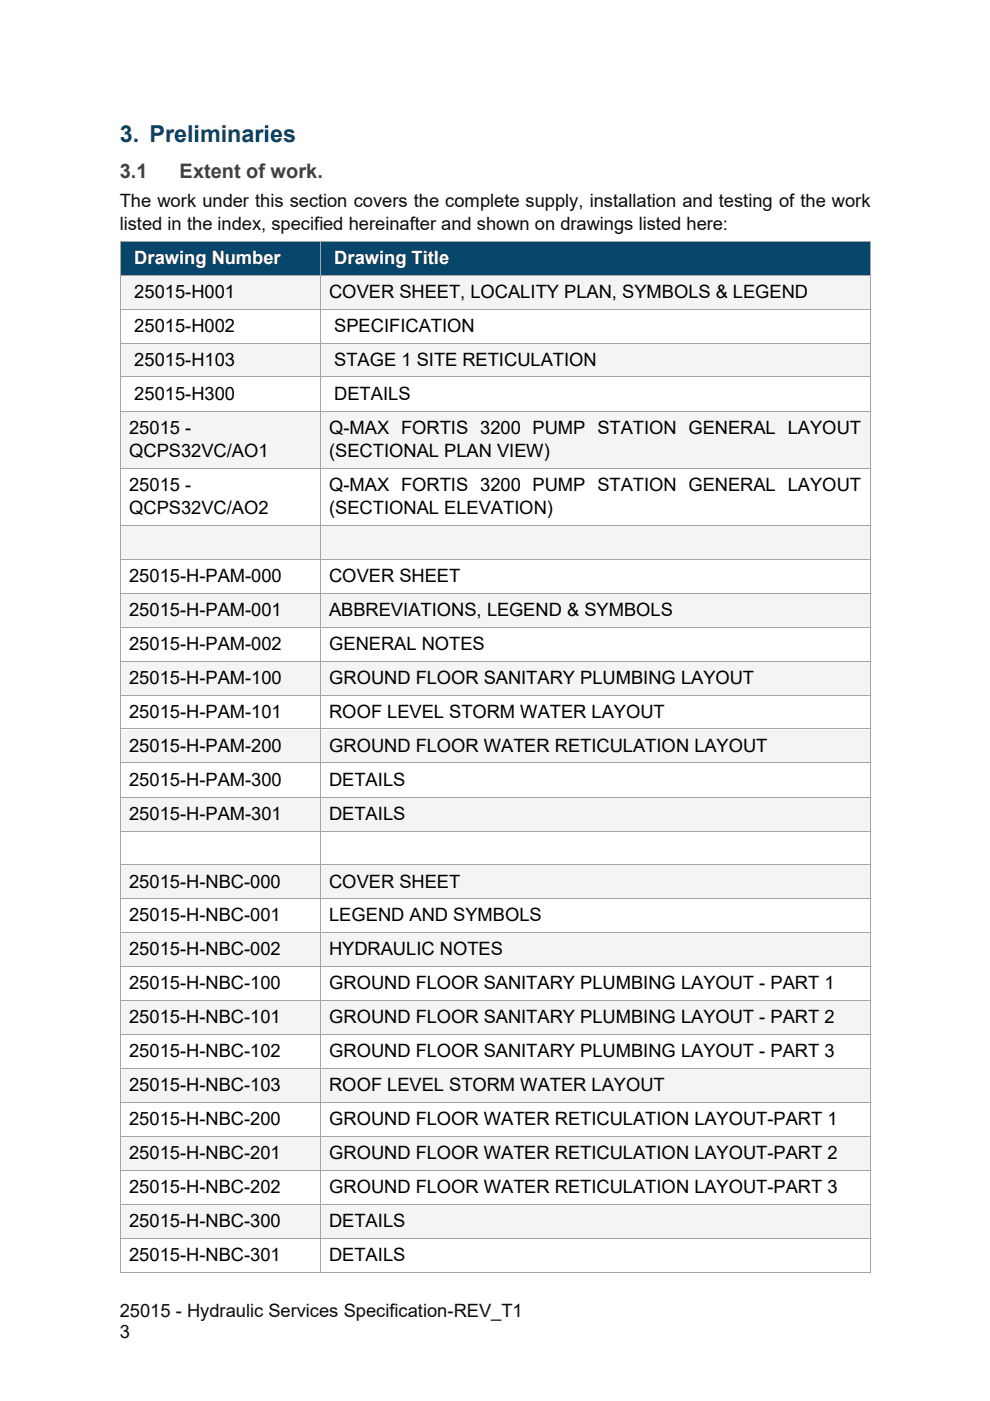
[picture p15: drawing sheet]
<svg xmlns="http://www.w3.org/2000/svg" width="210mm" height="297mm" viewBox="0 0 210 297" stroke-linecap="round" stroke-linejoin="round" font-family="sans-serif">
<defs><g id="words">
<text font-size="5" fill="#07456b" x="25.4" y="30.1">3. Preliminaries</text>
<g font-size="4.2" fill="#424143">
<text x="25.4" y="37.8">3.1</text>
<text x="38.1" y="37.8">Extent of work.</text>
</g>
<g font-size="3.9" fill="#0d0d0d">
<text x="25.4" y="43.8">The work under this section covers the complete supply, installation and testing of the work</text>
<text x="25.4" y="48.7">listed in the index, specified hereinafter and shown on drawings listed here:</text>
<text x="25.4" y="279.2">25015 - Hydraulic Services Specification-REV_T1</text>
<text x="25.4" y="283.7">3</text>
</g>
<g font-size="3.9" fill="#fff">
<text x="28.5" y="55.9">Drawing Number</text>
<text x="70.9" y="55.9">Drawing Title</text>
</g>
<g font-size="3.9">
<text x="28.5" y="63.1">25015-H001</text>
<text x="69.8" y="63.1">COVER SHEET, LOCALITY PLAN, SYMBOLS &amp; LEGEND</text>
<text x="28.5" y="70.3">25015-H002</text>
<text x="70.9" y="70.3">SPECIFICATION</text>
<text x="28.5" y="77.5">25015-H103</text>
<text x="70.9" y="77.5">STAGE 1 SITE RETICULATION</text>
<text x="28.5" y="84.8">25015-H300</text>
<text x="70.9" y="84.8">DETAILS</text>
<text x="27.4" y="91.9">25015 -</text>
<text x="69.8" y="91.9">Q-MAX FORTIS 3200 PUMP STATION GENERAL LAYOUT</text>
<text x="27.4" y="96.9">QCPS32VC/AO1</text>
<text x="69.8" y="96.9">(SECTIONAL PLAN VIEW)</text>
<text x="27.4" y="104.1">25015 -</text>
<text x="69.8" y="104.1">Q-MAX FORTIS 3200 PUMP STATION GENERAL LAYOUT</text>
<text x="27.4" y="109">QCPS32VC/AO2</text>
<text x="69.8" y="109">(SECTIONAL ELEVATION)</text>
<text x="27.4" y="123.4">25015-H-PAM-000</text>
<text x="69.8" y="123.4">COVER SHEET</text>
<text x="27.4" y="130.6">25015-H-PAM-001</text>
<text x="69.8" y="130.6">ABBREVIATIONS, LEGEND &amp; SYMBOLS</text>
<text x="27.4" y="137.8">25015-H-PAM-002</text>
<text x="69.8" y="137.8">GENERAL NOTES</text>
<text x="27.4" y="144.9">25015-H-PAM-100</text>
<text x="69.8" y="144.9">GROUND FLOOR SANITARY PLUMBING LAYOUT</text>
<text x="27.4" y="152.1">25015-H-PAM-101</text>
<text x="69.8" y="152.1">ROOF LEVEL STORM WATER LAYOUT</text>
<text x="27.4" y="159.4">25015-H-PAM-200</text>
<text x="69.8" y="159.4">GROUND FLOOR WATER RETICULATION LAYOUT</text>
<text x="27.4" y="166.6">25015-H-PAM-300</text>
<text x="69.8" y="166.6">DETAILS</text>
<text x="27.4" y="173.8">25015-H-PAM-301</text>
<text x="69.8" y="173.8">DETAILS</text>
<text x="27.4" y="188.2">25015-H-NBC-000</text>
<text x="69.8" y="188.2">COVER SHEET</text>
<text x="27.4" y="195.4">25015-H-NBC-001</text>
<text x="69.8" y="195.4">LEGEND AND SYMBOLS</text>
<text x="27.4" y="202.6">25015-H-NBC-002</text>
<text x="69.8" y="202.6">HYDRAULIC NOTES</text>
<text x="27.4" y="209.8">25015-H-NBC-100</text>
<text x="69.8" y="209.8">GROUND FLOOR SANITARY PLUMBING LAYOUT - PART 1</text>
<text x="27.4" y="217">25015-H-NBC-101</text>
<text x="69.8" y="217">GROUND FLOOR SANITARY PLUMBING LAYOUT - PART 2</text>
<text x="27.4" y="224.2">25015-H-NBC-102</text>
<text x="69.8" y="224.2">GROUND FLOOR SANITARY PLUMBING LAYOUT - PART 3</text>
<text x="27.4" y="231.4">25015-H-NBC-103</text>
<text x="69.8" y="231.4">ROOF LEVEL STORM WATER LAYOUT</text>
<text x="27.4" y="238.6">25015-H-NBC-200</text>
<text x="69.8" y="238.6">GROUND FLOOR WATER RETICULATION LAYOUT-PART 1</text>
<text x="27.4" y="245.8">25015-H-NBC-201</text>
<text x="69.8" y="245.8">GROUND FLOOR WATER RETICULATION LAYOUT-PART 2</text>
<text x="27.4" y="253">25015-H-NBC-202</text>
<text x="69.8" y="253">GROUND FLOOR WATER RETICULATION LAYOUT-PART 3</text>
<text x="27.4" y="260.2">25015-H-NBC-300</text>
<text x="69.8" y="260.2">DETAILS</text>
<text x="27.4" y="267.4">25015-H-NBC-301</text>
<text x="69.8" y="267.4">DETAILS</text>
</g>
</g></defs>
<g fill="#07456b">
<path d="M25.6 51.2h42.2v7.1h-42.2z"/>
<path d="M27.4 51.2h38.6v7.1h-38.6z"/>
<path d="M68 51.2h116.4v7.1h-116.4z"/>
<path d="M69.8 51.2h112.8v7.1h-112.8z"/>
</g>
<path d="M25.4 51.1h.2v.1h-.2z" fill="#a5a5a5"/>
<path d="M25.6 51.1h42.2" fill="none" stroke="#a5a5a5" stroke-width=".21"/>
<path d="M67.8 51.1h.2v.1h-.2z" fill="#a5a5a5"/>
<path d="M68 51.1h116.4" fill="none" stroke="#a5a5a5" stroke-width=".21"/>
<path d="M184.4 51.1h.2v.1h-.2z" fill="#a5a5a5"/>
<path d="M25.5 51.2v7.1M67.9 51.2v7.1M184.5 51.2v7.1" fill="none" stroke="#a5a5a5" stroke-width=".21"/>
<g fill="#f4f4f6">
<path d="M25.6 58.4h42.2v7h-42.2z"/>
<path d="M27.4 58.4h38.6v7h-38.6z"/>
<path d="M68 58.4h116.4v7h-116.4z"/>
<path d="M69.8 58.4h112.8v7h-112.8z"/>
</g>
<path d="M25.4 58.3h.2v.1h-.2z" fill="#a5a5a5"/>
<path d="M25.6 58.3h42.2" fill="none" stroke="#a5a5a5" stroke-width=".21"/>
<path d="M67.8 58.3h.2v.1h-.2z" fill="#a5a5a5"/>
<path d="M68 58.3h116.4" fill="none" stroke="#a5a5a5" stroke-width=".21"/>
<path d="M184.4 58.3h.2v.1h-.2z" fill="#a5a5a5"/>
<path d="M25.5 58.4v7M67.9 58.4v7M184.5 58.4v7" fill="none" stroke="#a5a5a5" stroke-width=".21"/>
<g fill="#fff">
<path d="M25.6 65.6h42.2v7h-42.2z"/>
<path d="M27.4 65.6h38.6v7h-38.6z"/>
<path d="M68 65.6h116.4v7h-116.4z"/>
<path d="M69.8 65.6h112.8v7h-112.8z"/>
</g>
<path d="M25.4 65.4h.2v.2h-.2z" fill="#a5a5a5"/>
<path d="M25.6 65.5h42.2" fill="none" stroke="#a5a5a5" stroke-width=".21"/>
<path d="M67.8 65.4h.2v.2h-.2z" fill="#a5a5a5"/>
<path d="M68 65.5h116.4" fill="none" stroke="#a5a5a5" stroke-width=".21"/>
<path d="M184.4 65.4h.2v.2h-.2z" fill="#a5a5a5"/>
<path d="M25.5 65.6v7M67.9 65.6v7M184.5 65.6v7" fill="none" stroke="#a5a5a5" stroke-width=".21"/>
<g fill="#f4f4f6">
<path d="M25.6 72.8h42.2v7h-42.2z"/>
<path d="M27.4 72.8h38.6v7h-38.6z"/>
<path d="M68 72.8h116.4v7h-116.4z"/>
<path d="M69.8 72.8h112.8v7h-112.8z"/>
</g>
<path d="M25.4 72.6h.2v.2h-.2z" fill="#a5a5a5"/>
<path d="M25.6 72.7h42.2" fill="none" stroke="#a5a5a5" stroke-width=".21"/>
<path d="M67.8 72.6h.2v.2h-.2z" fill="#a5a5a5"/>
<path d="M68 72.7h116.4" fill="none" stroke="#a5a5a5" stroke-width=".21"/>
<path d="M184.4 72.6h.2v.2h-.2z" fill="#a5a5a5"/>
<path d="M25.5 72.8v7M67.9 72.8v7M184.5 72.8v7" fill="none" stroke="#a5a5a5" stroke-width=".21"/>
<g fill="#fff">
<path d="M25.6 80.1h42.2v7h-42.2z"/>
<path d="M27.4 80.1h38.6v7h-38.6z"/>
<path d="M68 80.1h116.4v7h-116.4z"/>
<path d="M69.8 80.1h112.8v7h-112.8z"/>
</g>
<path d="M25.4 79.8h.2v.2h-.2z" fill="#a5a5a5"/>
<path d="M25.6 79.9h42.2" fill="none" stroke="#a5a5a5" stroke-width=".21"/>
<path d="M67.8 79.8h.2v.2h-.2z" fill="#a5a5a5"/>
<path d="M68 79.9h116.4" fill="none" stroke="#a5a5a5" stroke-width=".21"/>
<path d="M184.4 79.8h.2v.2h-.2z" fill="#a5a5a5"/>
<path d="M25.5 80v7.1M67.9 80v7.1M184.5 80v7.1" fill="none" stroke="#a5a5a5" stroke-width=".21"/>
<g fill="#f4f4f6">
<path d="M25.6 87.2h42.2v12h-42.2z"/>
<path d="M27.4 87.2h38.6v6h-38.6z"/>
<path d="M27.4 93.2h38.6v6h-38.6z"/>
<path d="M68 87.2h116.4v12h-116.4z"/>
<path d="M69.8 87.2h112.8v6h-112.8z"/>
<path d="M69.8 93.2h112.8v6h-112.8z"/>
</g>
<path d="M25.4 87.1h.2v.1h-.2z" fill="#a5a5a5"/>
<path d="M25.6 87.2h42.2" fill="none" stroke="#a5a5a5" stroke-width=".21"/>
<path d="M67.8 87.1h.2v.1h-.2z" fill="#a5a5a5"/>
<path d="M68 87.2h116.4" fill="none" stroke="#a5a5a5" stroke-width=".21"/>
<path d="M184.4 87.1h.2v.1h-.2z" fill="#a5a5a5"/>
<path d="M25.5 87.2v12M67.9 87.2v12M184.5 87.2v12" fill="none" stroke="#a5a5a5" stroke-width=".21"/>
<g fill="#fff">
<path d="M25.6 99.4h42.2v11.9h-42.2z"/>
<path d="M27.4 99.4h38.6v5.9h-38.6z"/>
<path d="M27.4 105.3h38.6v6h-38.6z"/>
<path d="M68 99.4h116.4v11.9h-116.4z"/>
<path d="M69.8 99.4h112.8v5.9h-112.8z"/>
<path d="M69.8 105.3h112.8v6h-112.8z"/>
</g>
<path d="M25.4 99.2h.2v.2h-.2z" fill="#a5a5a5"/>
<path d="M25.6 99.3h42.2" fill="none" stroke="#a5a5a5" stroke-width=".21"/>
<path d="M67.8 99.2h.2v.2h-.2z" fill="#a5a5a5"/>
<path d="M68 99.3h116.4" fill="none" stroke="#a5a5a5" stroke-width=".21"/>
<path d="M184.4 99.2h.2v.2h-.2z" fill="#a5a5a5"/>
<path d="M25.5 99.4v11.9M67.9 99.4v11.9M184.5 99.4v11.9" fill="none" stroke="#a5a5a5" stroke-width=".21"/>
<g fill="#f4f4f6">
<path d="M25.6 111.5h42.2v7h-42.2z"/>
<path d="M27.4 111.5h38.6v7h-38.6z"/>
<path d="M68 111.5h116.4v7h-116.4z"/>
<path d="M69.8 111.5h112.8v7h-112.8z"/>
</g>
<path d="M25.4 111.3h.2v.2h-.2z" fill="#a5a5a5"/>
<path d="M25.6 111.4h42.2" fill="none" stroke="#a5a5a5" stroke-width=".21"/>
<path d="M67.8 111.3h.2v.2h-.2z" fill="#a5a5a5"/>
<path d="M68 111.4h116.4" fill="none" stroke="#a5a5a5" stroke-width=".21"/>
<path d="M184.4 111.3h.2v.2h-.2z" fill="#a5a5a5"/>
<path d="M25.5 111.5v7M67.9 111.5v7M184.5 111.5v7" fill="none" stroke="#a5a5a5" stroke-width=".21"/>
<g fill="#fff">
<path d="M25.6 118.7h42.2v7h-42.2z"/>
<path d="M27.4 118.7h38.6v7h-38.6z"/>
<path d="M68 118.7h116.4v7h-116.4z"/>
<path d="M69.8 118.7h112.8v7h-112.8z"/>
</g>
<path d="M25.4 118.5h.2v.2h-.2z" fill="#a5a5a5"/>
<path d="M25.6 118.6h42.2" fill="none" stroke="#a5a5a5" stroke-width=".21"/>
<path d="M67.8 118.5h.2v.2h-.2z" fill="#a5a5a5"/>
<path d="M68 118.6h116.4" fill="none" stroke="#a5a5a5" stroke-width=".21"/>
<path d="M184.4 118.5h.2v.2h-.2z" fill="#a5a5a5"/>
<path d="M25.5 118.7v7M67.9 118.7v7M184.5 118.7v7" fill="none" stroke="#a5a5a5" stroke-width=".21"/>
<g fill="#f4f4f6">
<path d="M25.6 125.9h42.2v7h-42.2z"/>
<path d="M27.4 125.9h38.6v7h-38.6z"/>
<path d="M68 125.9h116.4v7h-116.4z"/>
<path d="M69.8 125.9h112.8v7h-112.8z"/>
</g>
<path d="M25.4 125.7h.2v.2h-.2z" fill="#a5a5a5"/>
<path d="M25.6 125.8h42.2" fill="none" stroke="#a5a5a5" stroke-width=".21"/>
<path d="M67.8 125.7h.2v.2h-.2z" fill="#a5a5a5"/>
<path d="M68 125.8h116.4" fill="none" stroke="#a5a5a5" stroke-width=".21"/>
<path d="M184.4 125.7h.2v.2h-.2z" fill="#a5a5a5"/>
<path d="M25.5 125.9v7M67.9 125.9v7M184.5 125.9v7" fill="none" stroke="#a5a5a5" stroke-width=".21"/>
<g fill="#fff">
<path d="M25.6 133.1h42.2v7h-42.2z"/>
<path d="M27.4 133.1h38.6v7h-38.6z"/>
<path d="M68 133.1h116.4v7h-116.4z"/>
<path d="M69.8 133.1h112.8v7h-112.8z"/>
</g>
<path d="M25.4 132.9h.2v.2h-.2z" fill="#a5a5a5"/>
<path d="M25.6 133h42.2" fill="none" stroke="#a5a5a5" stroke-width=".21"/>
<path d="M67.8 132.9h.2v.2h-.2z" fill="#a5a5a5"/>
<path d="M68 133h116.4" fill="none" stroke="#a5a5a5" stroke-width=".21"/>
<path d="M184.4 132.9h.2v.2h-.2z" fill="#a5a5a5"/>
<path d="M25.5 133.1v7M67.9 133.1v7M184.5 133.1v7" fill="none" stroke="#a5a5a5" stroke-width=".21"/>
<g fill="#f4f4f6">
<path d="M25.6 140.3h42.2v7h-42.2z"/>
<path d="M27.4 140.3h38.6v7h-38.6z"/>
<path d="M68 140.3h116.4v7h-116.4z"/>
<path d="M69.8 140.3h112.8v7h-112.8z"/>
</g>
<path d="M25.4 140.1h.2v.2h-.2z" fill="#a5a5a5"/>
<path d="M25.6 140.2h42.2" fill="none" stroke="#a5a5a5" stroke-width=".21"/>
<path d="M67.8 140.1h.2v.2h-.2z" fill="#a5a5a5"/>
<path d="M68 140.2h116.4" fill="none" stroke="#a5a5a5" stroke-width=".21"/>
<path d="M184.4 140.1h.2v.2h-.2z" fill="#a5a5a5"/>
<path d="M25.5 140.3v7M67.9 140.3v7M184.5 140.3v7" fill="none" stroke="#a5a5a5" stroke-width=".21"/>
<g fill="#fff">
<path d="M25.6 147.4h42.2v7.1h-42.2z"/>
<path d="M27.4 147.4h38.6v7.1h-38.6z"/>
<path d="M68 147.4h116.4v7.1h-116.4z"/>
<path d="M69.8 147.4h112.8v7.1h-112.8z"/>
</g>
<path d="M25.4 147.3h.2v.1h-.2z" fill="#a5a5a5"/>
<path d="M25.6 147.4h42.2" fill="none" stroke="#a5a5a5" stroke-width=".21"/>
<path d="M67.8 147.3h.2v.1h-.2z" fill="#a5a5a5"/>
<path d="M68 147.4h116.4" fill="none" stroke="#a5a5a5" stroke-width=".21"/>
<path d="M184.4 147.3h.2v.1h-.2z" fill="#a5a5a5"/>
<path d="M25.5 147.4v7.1M67.9 147.4v7.1M184.5 147.4v7.1" fill="none" stroke="#a5a5a5" stroke-width=".21"/>
<g fill="#f4f4f6">
<path d="M25.6 154.7h42.2v7h-42.2z"/>
<path d="M27.4 154.7h38.6v7h-38.6z"/>
<path d="M68 154.7h116.4v7h-116.4z"/>
<path d="M69.8 154.7h112.8v7h-112.8z"/>
</g>
<path d="M25.4 154.5h.2v.1h-.2z" fill="#a5a5a5"/>
<path d="M25.6 154.6h42.2" fill="none" stroke="#a5a5a5" stroke-width=".21"/>
<path d="M67.8 154.5h.2v.1h-.2z" fill="#a5a5a5"/>
<path d="M68 154.6h116.4" fill="none" stroke="#a5a5a5" stroke-width=".21"/>
<path d="M184.4 154.5h.2v.1h-.2z" fill="#a5a5a5"/>
<path d="M25.5 154.6v7.1M67.9 154.6v7.1M184.5 154.6v7.1" fill="none" stroke="#a5a5a5" stroke-width=".21"/>
<g fill="#fff">
<path d="M25.6 161.9h42.2v7h-42.2z"/>
<path d="M27.4 161.9h38.6v7h-38.6z"/>
<path d="M68 161.9h116.4v7h-116.4z"/>
<path d="M69.8 161.9h112.8v7h-112.8z"/>
</g>
<path d="M25.4 161.7h.2v.1h-.2z" fill="#a5a5a5"/>
<path d="M25.6 161.8h42.2" fill="none" stroke="#a5a5a5" stroke-width=".21"/>
<path d="M67.8 161.7h.2v.1h-.2z" fill="#a5a5a5"/>
<path d="M68 161.8h116.4" fill="none" stroke="#a5a5a5" stroke-width=".21"/>
<path d="M184.4 161.7h.2v.1h-.2z" fill="#a5a5a5"/>
<path d="M25.5 161.8v7.1M67.9 161.8v7.1M184.5 161.8v7.1" fill="none" stroke="#a5a5a5" stroke-width=".21"/>
<g fill="#f4f4f6">
<path d="M25.6 169.1h42.2v7h-42.2z"/>
<path d="M27.4 169.1h38.6v7h-38.6z"/>
<path d="M68 169.1h116.4v7h-116.4z"/>
<path d="M69.8 169.1h112.8v7h-112.8z"/>
</g>
<path d="M25.4 168.9h.2v.2h-.2z" fill="#a5a5a5"/>
<path d="M25.6 169h42.2" fill="none" stroke="#a5a5a5" stroke-width=".21"/>
<path d="M67.8 168.9h.2v.2h-.2z" fill="#a5a5a5"/>
<path d="M68 169h116.4" fill="none" stroke="#a5a5a5" stroke-width=".21"/>
<path d="M184.4 168.9h.2v.2h-.2z" fill="#a5a5a5"/>
<path d="M25.5 169.1v7M67.9 169.1v7M184.5 169.1v7" fill="none" stroke="#a5a5a5" stroke-width=".21"/>
<g fill="#fff">
<path d="M25.6 176.3h42.2v7h-42.2z"/>
<path d="M27.4 176.3h38.6v7h-38.6z"/>
<path d="M68 176.3h116.4v7h-116.4z"/>
<path d="M69.8 176.3h112.8v7h-112.8z"/>
</g>
<path d="M25.4 176.1h.2v.2h-.2z" fill="#a5a5a5"/>
<path d="M25.6 176.2h42.2" fill="none" stroke="#a5a5a5" stroke-width=".21"/>
<path d="M67.8 176.1h.2v.2h-.2z" fill="#a5a5a5"/>
<path d="M68 176.2h116.4" fill="none" stroke="#a5a5a5" stroke-width=".21"/>
<path d="M184.4 176.1h.2v.2h-.2z" fill="#a5a5a5"/>
<path d="M25.5 176.3v7M67.9 176.3v7M184.5 176.3v7" fill="none" stroke="#a5a5a5" stroke-width=".21"/>
<g fill="#f4f4f6">
<path d="M25.6 183.5h42.2v7h-42.2z"/>
<path d="M27.4 183.5h38.6v7h-38.6z"/>
<path d="M68 183.5h116.4v7h-116.4z"/>
<path d="M69.8 183.5h112.8v7h-112.8z"/>
</g>
<path d="M25.4 183.3h.2v.2h-.2z" fill="#a5a5a5"/>
<path d="M25.6 183.4h42.2" fill="none" stroke="#a5a5a5" stroke-width=".21"/>
<path d="M67.8 183.3h.2v.2h-.2z" fill="#a5a5a5"/>
<path d="M68 183.4h116.4" fill="none" stroke="#a5a5a5" stroke-width=".21"/>
<path d="M184.4 183.3h.2v.2h-.2z" fill="#a5a5a5"/>
<path d="M25.5 183.5v7M67.9 183.5v7M184.5 183.5v7" fill="none" stroke="#a5a5a5" stroke-width=".21"/>
<g fill="#fff">
<path d="M25.6 190.7h42.2v7h-42.2z"/>
<path d="M27.4 190.7h38.6v7h-38.6z"/>
<path d="M68 190.7h116.4v7h-116.4z"/>
<path d="M69.8 190.7h112.8v7h-112.8z"/>
</g>
<path d="M25.4 190.5h.2v.2h-.2z" fill="#a5a5a5"/>
<path d="M25.6 190.6h42.2" fill="none" stroke="#a5a5a5" stroke-width=".21"/>
<path d="M67.8 190.5h.2v.2h-.2z" fill="#a5a5a5"/>
<path d="M68 190.6h116.4" fill="none" stroke="#a5a5a5" stroke-width=".21"/>
<path d="M184.4 190.5h.2v.2h-.2z" fill="#a5a5a5"/>
<path d="M25.5 190.7v7M67.9 190.7v7M184.5 190.7v7" fill="none" stroke="#a5a5a5" stroke-width=".21"/>
<g fill="#f4f4f6">
<path d="M25.6 197.9h42.2v7h-42.2z"/>
<path d="M27.4 197.9h38.6v7h-38.6z"/>
<path d="M68 197.9h116.4v7h-116.4z"/>
<path d="M69.8 197.9h112.8v7h-112.8z"/>
</g>
<path d="M25.4 197.7h.2v.2h-.2z" fill="#a5a5a5"/>
<path d="M25.6 197.8h42.2" fill="none" stroke="#a5a5a5" stroke-width=".21"/>
<path d="M67.8 197.7h.2v.2h-.2z" fill="#a5a5a5"/>
<path d="M68 197.8h116.4" fill="none" stroke="#a5a5a5" stroke-width=".21"/>
<path d="M184.4 197.7h.2v.2h-.2z" fill="#a5a5a5"/>
<path d="M25.5 197.9v7M67.9 197.9v7M184.5 197.9v7" fill="none" stroke="#a5a5a5" stroke-width=".21"/>
<g fill="#fff">
<path d="M25.6 205.1h42.2v7h-42.2z"/>
<path d="M27.4 205.1h38.6v7h-38.6z"/>
<path d="M68 205.1h116.4v7h-116.4z"/>
<path d="M69.8 205.1h112.8v7h-112.8z"/>
</g>
<path d="M25.4 204.9h.2v.2h-.2z" fill="#a5a5a5"/>
<path d="M25.6 205h42.2" fill="none" stroke="#a5a5a5" stroke-width=".21"/>
<path d="M67.8 204.9h.2v.2h-.2z" fill="#a5a5a5"/>
<path d="M68 205h116.4" fill="none" stroke="#a5a5a5" stroke-width=".21"/>
<path d="M184.4 204.9h.2v.2h-.2z" fill="#a5a5a5"/>
<path d="M25.5 205.1v7M67.9 205.1v7M184.5 205.1v7" fill="none" stroke="#a5a5a5" stroke-width=".21"/>
<g fill="#f4f4f6">
<path d="M25.6 212.3h42.2v7h-42.2z"/>
<path d="M27.4 212.3h38.6v7h-38.6z"/>
<path d="M68 212.3h116.4v7h-116.4z"/>
<path d="M69.8 212.3h112.8v7h-112.8z"/>
</g>
<path d="M25.4 212.1h.2v.2h-.2z" fill="#a5a5a5"/>
<path d="M25.6 212.2h42.2" fill="none" stroke="#a5a5a5" stroke-width=".21"/>
<path d="M67.8 212.1h.2v.2h-.2z" fill="#a5a5a5"/>
<path d="M68 212.2h116.4" fill="none" stroke="#a5a5a5" stroke-width=".21"/>
<path d="M184.4 212.1h.2v.2h-.2z" fill="#a5a5a5"/>
<path d="M25.5 212.3v7M67.9 212.3v7M184.5 212.3v7" fill="none" stroke="#a5a5a5" stroke-width=".21"/>
<g fill="#fff">
<path d="M25.6 219.5h42.2v7h-42.2z"/>
<path d="M27.4 219.5h38.6v7h-38.6z"/>
<path d="M68 219.5h116.4v7h-116.4z"/>
<path d="M69.8 219.5h112.8v7h-112.8z"/>
</g>
<path d="M25.4 219.3h.2v.2h-.2z" fill="#a5a5a5"/>
<path d="M25.6 219.4h42.2" fill="none" stroke="#a5a5a5" stroke-width=".21"/>
<path d="M67.8 219.3h.2v.2h-.2z" fill="#a5a5a5"/>
<path d="M68 219.4h116.4" fill="none" stroke="#a5a5a5" stroke-width=".21"/>
<path d="M184.4 219.3h.2v.2h-.2z" fill="#a5a5a5"/>
<path d="M25.5 219.5v7M67.9 219.5v7M184.5 219.5v7" fill="none" stroke="#a5a5a5" stroke-width=".21"/>
<g fill="#f4f4f6">
<path d="M25.6 226.7h42.2v7h-42.2z"/>
<path d="M27.4 226.7h38.6v7h-38.6z"/>
<path d="M68 226.7h116.4v7h-116.4z"/>
<path d="M69.8 226.7h112.8v7h-112.8z"/>
</g>
<path d="M25.4 226.5h.2v.2h-.2z" fill="#a5a5a5"/>
<path d="M25.6 226.6h42.2" fill="none" stroke="#a5a5a5" stroke-width=".21"/>
<path d="M67.8 226.5h.2v.2h-.2z" fill="#a5a5a5"/>
<path d="M68 226.6h116.4" fill="none" stroke="#a5a5a5" stroke-width=".21"/>
<path d="M184.4 226.5h.2v.2h-.2z" fill="#a5a5a5"/>
<path d="M25.5 226.7v7M67.9 226.7v7M184.5 226.7v7" fill="none" stroke="#a5a5a5" stroke-width=".21"/>
<g fill="#fff">
<path d="M25.6 233.9h42.2v7h-42.2z"/>
<path d="M27.4 233.9h38.6v7h-38.6z"/>
<path d="M68 233.9h116.4v7h-116.4z"/>
<path d="M69.8 233.9h112.8v7h-112.8z"/>
</g>
<path d="M25.4 233.7h.2v.2h-.2z" fill="#a5a5a5"/>
<path d="M25.6 233.8h42.2" fill="none" stroke="#a5a5a5" stroke-width=".21"/>
<path d="M67.8 233.7h.2v.2h-.2z" fill="#a5a5a5"/>
<path d="M68 233.8h116.4" fill="none" stroke="#a5a5a5" stroke-width=".21"/>
<path d="M184.4 233.7h.2v.2h-.2z" fill="#a5a5a5"/>
<path d="M25.5 233.9v7M67.9 233.9v7M184.5 233.9v7" fill="none" stroke="#a5a5a5" stroke-width=".21"/>
<g fill="#f4f4f6">
<path d="M25.6 241.1h42.2v7h-42.2z"/>
<path d="M27.4 241.1h38.6v7h-38.6z"/>
<path d="M68 241.1h116.4v7h-116.4z"/>
<path d="M69.8 241.1h112.8v7h-112.8z"/>
</g>
<path d="M25.4 240.9h.2v.2h-.2z" fill="#a5a5a5"/>
<path d="M25.6 241h42.2" fill="none" stroke="#a5a5a5" stroke-width=".21"/>
<path d="M67.8 240.9h.2v.2h-.2z" fill="#a5a5a5"/>
<path d="M68 241h116.4" fill="none" stroke="#a5a5a5" stroke-width=".21"/>
<path d="M184.4 240.9h.2v.2h-.2z" fill="#a5a5a5"/>
<path d="M25.5 241.1v7M67.9 241.1v7M184.5 241.1v7" fill="none" stroke="#a5a5a5" stroke-width=".21"/>
<g fill="#fff">
<path d="M25.6 248.3h42.2v7h-42.2z"/>
<path d="M27.4 248.3h38.6v7h-38.6z"/>
<path d="M68 248.3h116.4v7h-116.4z"/>
<path d="M69.8 248.3h112.8v7h-112.8z"/>
</g>
<path d="M25.4 248.1h.2v.2h-.2z" fill="#a5a5a5"/>
<path d="M25.6 248.2h42.2" fill="none" stroke="#a5a5a5" stroke-width=".21"/>
<path d="M67.8 248.1h.2v.2h-.2z" fill="#a5a5a5"/>
<path d="M68 248.2h116.4" fill="none" stroke="#a5a5a5" stroke-width=".21"/>
<path d="M184.4 248.1h.2v.2h-.2z" fill="#a5a5a5"/>
<path d="M25.5 248.3v7M67.9 248.3v7M184.5 248.3v7" fill="none" stroke="#a5a5a5" stroke-width=".21"/>
<g fill="#f4f4f6">
<path d="M25.6 255.5h42.2v7h-42.2z"/>
<path d="M27.4 255.5h38.6v7h-38.6z"/>
<path d="M68 255.5h116.4v7h-116.4z"/>
<path d="M69.8 255.5h112.8v7h-112.8z"/>
</g>
<path d="M25.4 255.3h.2v.2h-.2z" fill="#a5a5a5"/>
<path d="M25.6 255.4h42.2" fill="none" stroke="#a5a5a5" stroke-width=".21"/>
<path d="M67.8 255.3h.2v.2h-.2z" fill="#a5a5a5"/>
<path d="M68 255.4h116.4" fill="none" stroke="#a5a5a5" stroke-width=".21"/>
<path d="M184.4 255.3h.2v.2h-.2z" fill="#a5a5a5"/>
<path d="M25.5 255.5v7M67.9 255.5v7M184.5 255.5v7" fill="none" stroke="#a5a5a5" stroke-width=".21"/>
<g fill="#fff">
<path d="M25.6 262.7h42.2v7h-42.2z"/>
<path d="M27.4 262.7h38.6v7h-38.6z"/>
<path d="M68 262.7h116.4v7h-116.4z"/>
<path d="M69.8 262.7h112.8v7h-112.8z"/>
</g>
<path d="M25.4 262.5h.2v.2h-.2z" fill="#a5a5a5"/>
<path d="M25.6 262.6h42.2" fill="none" stroke="#a5a5a5" stroke-width=".21"/>
<path d="M67.8 262.5h.2v.2h-.2z" fill="#a5a5a5"/>
<path d="M68 262.6h116.4" fill="none" stroke="#a5a5a5" stroke-width=".21"/>
<path d="M184.4 262.5h.2v.2h-.2z" fill="#a5a5a5"/>
<path d="M25.5 262.7v7" fill="none" stroke="#a5a5a5" stroke-width=".21"/>
<path d="M25.4 269.7h.2v.2h-.2z" fill="#a5a5a5"/>
<path d="M25.6 269.8h42.2M67.9 262.7v7" fill="none" stroke="#a5a5a5" stroke-width=".21"/>
<path d="M67.8 269.7h.2v.2h-.2z" fill="#a5a5a5"/>
<path d="M68 269.8h116.4M184.5 262.7v7" fill="none" stroke="#a5a5a5" stroke-width=".21"/>
<path d="M184.4 269.7h.2v.2h-.2z" fill="#a5a5a5"/>
<use href="#words"/>
</svg>
